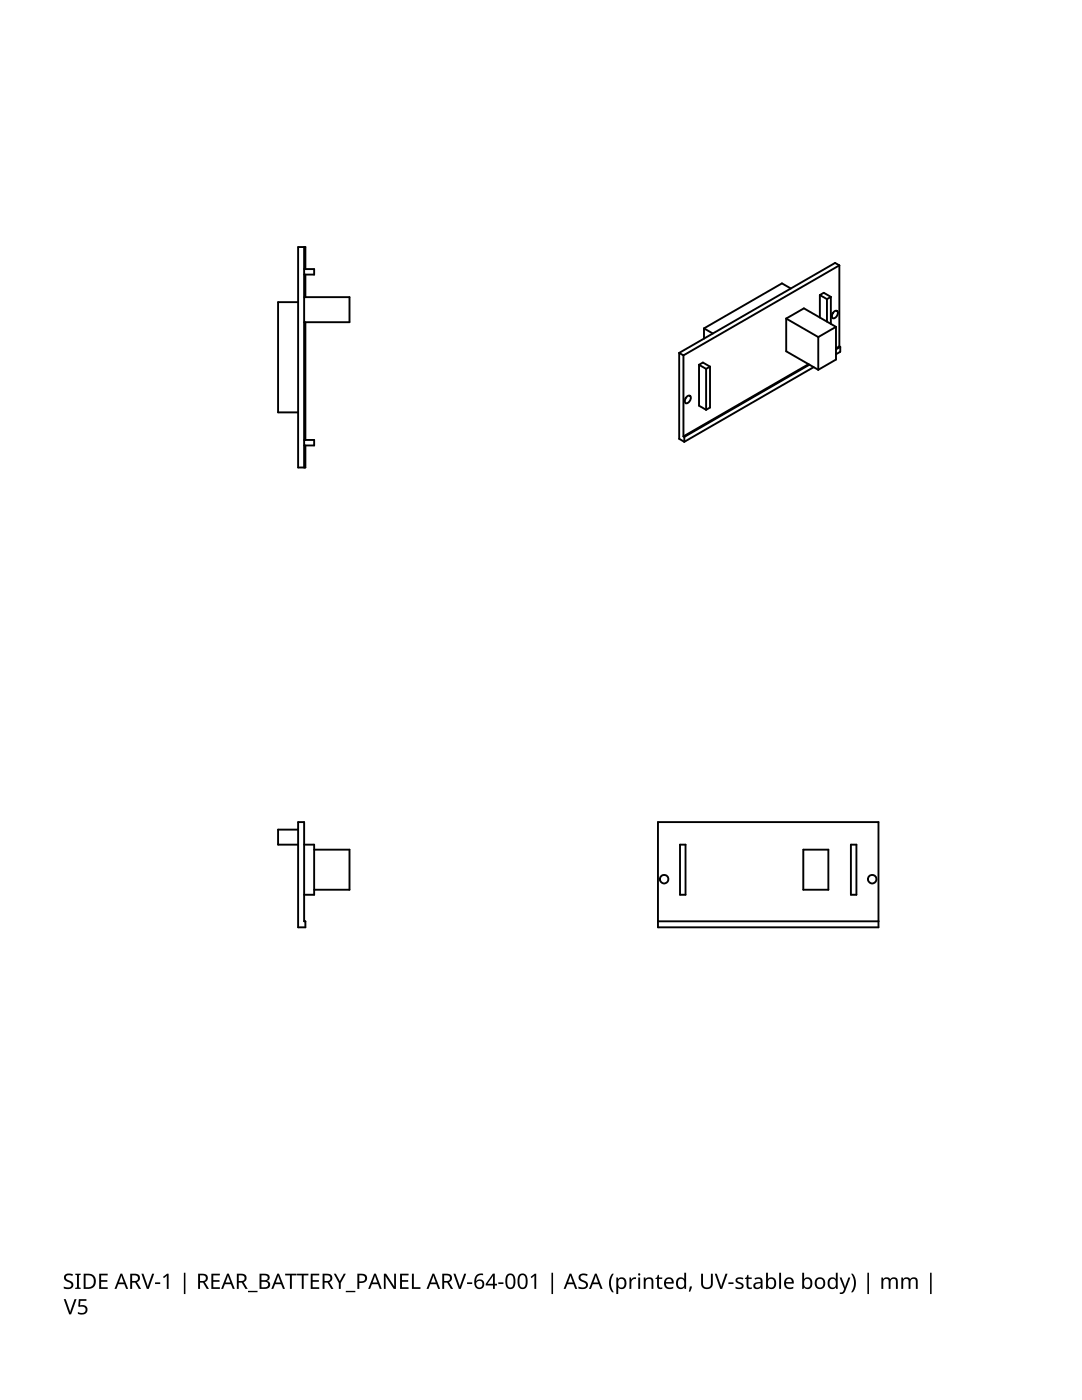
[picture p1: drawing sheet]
<svg xmlns="http://www.w3.org/2000/svg" width="216mm" height="279mm" viewBox="0 0 216 279" stroke-linecap="round" stroke-linejoin="round" font-family="sans-serif">
<g fill="none" stroke="#000" stroke-width=".38">
<path d="M60.7 59.3h9v5h-9M60.7 49.3v44M60.7 53.7h2v1.1h-2M60.9 53.7v-4.4h-1.4v44h1.4v-4.4M60.9 54.8v4.5M157.8 57.6l-1.8-1-15.5 8.9M163.6 58.9l.8-.5 1.4 .8M163.6 58.9v4.5M163.6 58.9l1.4 .8M165 59.7v4.5M165.8 59.2l-.8 .5M165.8 59.2v5.4"/>
<path d="M167.5 53l-31.1 17.9M167.5 53v16.1M167.5 53l-.9-.5-31.1 17.9M59.5 60.3h-4v22h4M60.9 64.3v23.5M135.5 70.4l.9 .5M135.5 70.4v17.2l1 .6M136.4 70.9v16.2M136.8 79.4v.1M137 79.2l.5-.3 .2 .1a1 1 0 0 1-.9 1.5 .92 .92 0 0 1 .2-1.3zM139.5 72.8l1.4 .8M139.5 72.8v8.2l1.4 .8"/>
<path d="M139.5 72.8l.8-.4 1.4 .8M140.5 65.5l1.7 1.1M140.5 65.5v2.1M140.9 73.6v8.2M141.7 73.2v8.1l-.8 .5M141.7 73.2l-.8 .4M156.9 63.6l6.4 3.7M156.9 63.6v6.5l6.4 3.7M156.9 63.6l3.5-2.1 6.4 3.7M161.3 72.7l-24.9 14.4M161.5 72.8l-25 14.4M162.4 73.3l-25.9 14.9"/>
<path d="M163.3 67.3v6.5M166.2 62.5l-.1 .1M166.4 62.3l.4-.3 .2 .1a.95 .95 0 0 1-.8 1.4 .88 .88 0 0 1 .2-1.2zM166.8 65.2l-3.5 2.1M166.8 65.2v6.6l-3.5 2M167.5 69.1l-.7 .4M167.5 69.1l.2 .1M167.7 69.2v1l-.9 .5M167.7 69.2l-.9 .5M60.7 87.8h2v1.1h-2M136.4 87.1l.1 .1M136.5 87.2v1"/>
<path d="M59.5 164.1h1.2v19.8h.2v1.2h-1.4zM59.5 165.6h-4v3h4M60.7 168.6h2v10h-2M62.7 169.6h7v8h-7M131.3 164.1h44v21h-44zM135.7 168.6h1.1v10h-1.1zM160.3 169.6h5v8h-5zM169.8 168.6h1.1v10h-1.1zM175.3 183.9h-44"/>
<circle cx="132.5" cy="175.4" r=".86"/>
<circle cx="174" cy="175.5" r=".85"/>
</g>
<g fill="#000">
<path d="M12.7 259.3h.4l.9 2.6 .9-2.6h.4l-1.1 3h-.4zM12.9 254.5a1.44 1.44 0 0 1 1.7-.2l-.2 .3h-.1a.64 .64 0 0 0-.8-.1 .64 .64 0 0 0-.3 .6l.5 .4a.93 .93 0 0 1 .9 1.1 .93 .93 0 0 1-1.3 .7l-.6-.2v-.3a1.08 1.08 0 0 0 1.5-.2 1.08 1.08 0 0 0-1-.9 .8 .8 0 0 1-.3-1.2zM15 254.2h1.1v.2l-.4 .1v2.4l.4 .1v.2h-1.1v-.2l.4-.1v-2.4l-.4-.1zM19.8 254.2h1.7v.3h-1.3v1h1.2v.3h-1.2v1.1h1.3v.3h-1.7zM28.2 254.2h.4l.9 2.6 .9-2.6h.4l-1.1 3h-.4zM30.9 255.9h1.1v.4h-1.1zM32.5 254.8l.8-.6h.3v3h-.3v-2.6l-.6 .5zM42.2 254.2h1.7v.3h-1.3v1h1.2v.3h-1.2v1.1h1.3v.3h-1.7zM49.5 257.6h1.9v.3h-1.9zM56.9 254.2h2.3v.3h-1v2.7h-.3v-2.7h-1zM59.3 254.2h2.2v.3h-.9v2.7h-.4v-2.7h-.9zM62 254.2h1.7v.3h-1.3v1h1.2v.3h-1.2v1.1h1.3v.3h-1.7z"/>
<path d="M66.6 254.2h.4l.8 1.5 .8-1.5h.4l-1 1.9v1.1h-.4v-1.1zM69 257.6h1.9v.3h-1.9zM76.6 254.2h.4l1.7 2.5-.1-2.5h.4v3h-.4l-1.7-2.5 .1 2.5h-.4zM79.8 254.2h1.7v.3h-1.3v1h1.2v.3h-1.2v1.1h1.3v.3h-1.7zM82.2 254.2h.4v2.7h1.3v.3h-1.7zM90.5 254.2h.4l.9 2.6 .8-2.6h.4l-1.1 3h-.3zM93.2 255.9h1v.4h-1zM99.4 255.9h1.1v.4h-1.1zM105.9 254.8l.8-.6h.3v3h-.4l.1-2.6-.6 .5zM115.6 254.5a1.44 1.44 0 0 1 1.7-.2l-.2 .3h-.2a.65 .65 0 0 0-.7-.1 .65 .65 0 0 0-.4 .6l.3 .3a1.24 1.24 0 0 1 1.2 1.2 1.31 1.31 0 0 1-1.9 .5v-.3a1.08 1.08 0 0 0 1.5-.2 1.08 1.08 0 0 0-1-.9 .8 .8 0 0 1-.3-1.2zM122.1 254.2h.4a3.2 3.2 0 0 0 0 3.7 .85 .85 0 0 1-.8-.8 3.1 3.1 0 0 1 .4-2.9zM125.6 255h.3l.1 .4 .4-.4 .5-.1v.4h-.4a.73 .73 0 0 0-.5 .7v1.2h-.4z"/>
<path d="M128.5 255h.3v.3a.87 .87 0 0 1 1-.3 .87 .87 0 0 1 .6 .7v1.5h-.4v-1.4a.61 .61 0 0 0-.7-.6 .61 .61 0 0 0-.5 .8v1.2h-.3zM131.3 254.4h.2v.6h.6v.2h-.6v1.4l.2 .3h.5v.3a.69 .69 0 0 1-1.1-.6v-1.4h-.3v-.1l.3-.2zM137.7 256.7l.4 .1-.4 1h-.3zM139.9 254.2h.4v2a.79 .79 0 0 0 .8 .7 .79 .79 0 0 0 .8-.7v-2h.3v2a1.17 1.17 0 0 1-1.1 1.1 1.17 1.17 0 0 1-1.2-1.1zM142.6 254.2h.4l.9 2.6 .9-2.6h.4l-1.1 3h-.4zM145.3 255.9h1.1v.4h-1.1zM146.9 255.2a1.34 1.34 0 0 1 1.4-.1l-.1 .3-.5-.2a.37 .37 0 0 0-.6 .2 .37 .37 0 0 0 .4 .5h.2a.69 .69 0 0 1 .7 .8 .69 .69 0 0 1-.9 .6l-.7-.2v-.3l.7 .2 .5-.2v-.3l-.5-.3a.68 .68 0 0 1-.6-1zM149.1 254.4h.2v.6h.7v.2h-.7v1.4l.2 .3h.5v.3a.69 .69 0 0 1-1-.6v-1.4h-.4v-.1l.4-.2zM167.5 255h.4l.7 1.9 .7-1.9h.4l-1 2.5a.87 .87 0 0 1-1.1 .7v-.3l.5-.1 .3-.6zM169.8 254.2a.86 .86 0 0 1 .8 .8l.2 1.1a2.79 2.79 0 0 1-.6 1.8h-.4a3.2 3.2 0 0 0 0-3.7zM175.9 255h.3v.3a.86 .86 0 0 1 1.4 0 .81 .81 0 0 1 1-.4 .81 .81 0 0 1 .5 .8v1.5h-.3v-1.4a.56 .56 0 0 0-.7-.6 .56 .56 0 0 0-.4 .8v1.2h-.4v-1.4a.57 .57 0 0 0-.7-.6 .57 .57 0 0 0-.4 .8v1.2h-.3zM179.8 255h.3l.1 .3a.86 .86 0 0 1 1.4 0 .81 .81 0 0 1 .9-.4 .81 .81 0 0 1 .6 .8v1.5h-.4v-1.4a.56 .56 0 0 0-.6-.6 .56 .56 0 0 0-.4 .8v1.2h-.4v-1.4a.57 .57 0 0 0-.7-.6 .57 .57 0 0 0-.4 .8v1.2h-.4z"/>
<path d="M15.7 259.3h1.5v.3h-1.2v.9a1.02 1.02 0 0 1 1.5 .8 1.02 1.02 0 0 1-1.4 1l-.6-.1v-.4a.88 .88 0 0 0 1 .3 .88 .88 0 0 0 .6-.9 .85 .85 0 0 0-1.3-.4l-.2-.1z"/>
<path d="M16.7 254.2h.9a1.36 1.36 0 0 1 1.5 1.5 1.41 1.41 0 0 1-1.6 1.5h-.8zM17.1 254.5v2.4h.4a1.08 1.08 0 0 0 1.2-1.2 1.03 1.03 0 0 0-1.1-1.2z"/>
<path d="M24 254.2h.4l1.2 3h-.4l-.4-.9h-1.2l-.4 .9h-.3zM24.2 254.6l-.5 1.4h1z"/>
<path d="M26 254.2h.8a.87 .87 0 0 1 1.1 .6 .87 .87 0 0 1-.6 1.1l.9 1.3h-.5l-.7-1.2h-.6v1.2h-.4zM26.4 254.5v1.2h.4a.58 .58 0 0 0 .7-.6 .58 .58 0 0 0-.7-.6z"/>
<path d="M39.5 254.2h.9a.87 .87 0 0 1 1 .6 .87 .87 0 0 1-.5 1.1l.8 1.3h-.4l-.8-1.2h-.6v1.2h-.4zM39.9 254.5v1.2h.5a.58 .58 0 0 0 .7-.6 .58 .58 0 0 0-.8-.6z"/>
<path d="M45.3 254.2h.4l1.1 3h-.4l-.3-.9h-1.2l-.4 .9h-.4zM45.5 254.6l-.5 1.4h1z"/>
<path d="M47.3 254.2h.8a.87 .87 0 0 1 1.1 .6 .87 .87 0 0 1-.6 1.1l.8 1.3h-.4l-.8-1.2h-.6v1.2h-.3zM47.6 254.5v1.2h.5a.58 .58 0 0 0 .7-.6 .58 .58 0 0 0-.7-.6z"/>
<path d="M51.8 254.2h.9a.81 .81 0 0 1 .9 .2 .81 .81 0 0 1 .1 1l-.5 .2a.83 .83 0 0 1 .7 1 .83 .83 0 0 1-1 .6h-1.1zM52.2 255.8v1.1h.6a.57 .57 0 0 0 .7-.6 .57 .57 0 0 0-.7-.5zM52.2 254.5v1h.5a.52 .52 0 0 0 .7-.5 .52 .52 0 0 0-.7-.5z"/>
<path d="M55.3 254.2h.4l1.2 3h-.4l-.4-.9h-1.2l-.4 .9h-.4zM55.5 254.6l-.5 1.4h1z"/>
<path d="M64.4 254.2h.8a.87 .87 0 0 1 1.1 .6 .87 .87 0 0 1-.6 1.1l.8 1.3h-.4l-.7-1.2h-.6v1.2h-.4zM64.8 254.5v1.2h.4a.58 .58 0 0 0 .7-.6 .58 .58 0 0 0-.7-.6z"/>
<path d="M71.3 254.2h.8a.95 .95 0 0 1 1.2 1 .95 .95 0 0 1-1.3 .8h-.3v1.2h-.4zM71.7 254.5v1.2a.82 .82 0 0 0 1.2-.6 .61 .61 0 0 0-.8-.6z"/>
<path d="M74.7 254.2h.3l1.2 3h-.4l-.4-.9h-1.2l-.3 .9h-.4zM74.8 254.6l-.5 1.4h1z"/>
<path d="M86.3 254.2h.3l1.2 3h-.4l-.3-.9h-1.2l-.4 .9h-.4zM86.5 254.6l-.5 1.4h1z"/>
<path d="M88.2 254.2h.9a.87 .87 0 0 1 1.1 .6 .87 .87 0 0 1-.6 1.1l.8 1.3h-.4l-.8-1.2h-.6v1.2h-.4zM88.6 254.5v1.2h.5a.58 .58 0 0 0 .7-.6 .58 .58 0 0 0-.7-.6z"/>
<path d="M95.1 254.5l.4-.3h.5h.4v.3a1.03 1.03 0 0 0-1.4 1.2 .95 .95 0 0 1 1.5 0 .95 .95 0 0 1-.3 1.4 1.08 1.08 0 0 1-1.2 0 1.08 1.08 0 0 1-.4-1.2l.1-.7zM95 256.3a.66 .66 0 0 0 1.3 0 .66 .66 0 0 0-1.3 0z"/>
<path d="M98.3 254.2h.4v2h.5v.3h-.5v.7h-.3v-.7h-1.5v-.3zM98.4 254.6l-1.1 1.6h1.1z"/>
<path d="M101.2 254.4a1.05 1.05 0 0 1 1.3 0 1.05 1.05 0 0 1 .3 1.1l.1 .2a1.18 1.18 0 0 1-1.2 1.6 1.37 1.37 0 0 1-.9-1.8l.2-.7zM101.4 254.6l-.2 .5v1.2a.6 .6 0 0 0 .6 .7 .6 .6 0 0 0 .6-.7 1.66 1.66 0 0 0-.4-1.8z"/>
<path d="M103.7 254.4a1.05 1.05 0 0 1 1.2 0 1.05 1.05 0 0 1 .4 1.1v.2a1.18 1.18 0 0 1-1.1 1.6 1.37 1.37 0 0 1-.9-1.8l.1-.7zM103.9 254.6l-.2 .5v1.2a.6 .6 0 0 0 .6 .7 .6 .6 0 0 0 .6-.7 1.66 1.66 0 0 0-.5-1.8z"/>
<path d="M113.7 254.2h.3l1.2 3h-.4l-.4-.9h-1.2l-.3 .9h-.4zM113.8 254.6l-.5 1.4h1z"/>
<path d="M118.7 254.2h.4l1.1 3h-.4l-.3-.9h-1.2l-.4 .9h-.4zM118.9 254.6l-.5 1.4h1z"/>
<path d="M123 255h.3v.3a.95 .95 0 0 1 1.2-.3 .95 .95 0 0 1 .5 1.1 .97 .97 0 0 1-.5 1.1 .97 .97 0 0 1-1.2-.3l.1 1.4h-.4zM123.5 255.4l-.1 .4a.73 .73 0 0 0 .1 .9 .73 .73 0 0 0 .9 .1 .91 .91 0 0 0 .2-.9 .91 .91 0 0 0-.8-.7z"/>
<path d="M132.8 255.2a.98 .98 0 0 1 1.2-.2 .98 .98 0 0 1 .4 1.2h-1.5a.87 .87 0 0 0 .5 .8 .87 .87 0 0 0 .9-.2v.3a1.24 1.24 0 0 1-1.6-.2 1.24 1.24 0 0 1 .1-1.7zM133.1 255.4l-.2 .5h1.1a.57 .57 0 0 0-.3-.6 .57 .57 0 0 0-.6 .1z"/>
<path d="M135.3 255.1a.95 .95 0 0 1 1.3 .1l-.1-1.2h.4v3.2h-.3l-.1-.3a.95 .95 0 0 1-1.1 .3 .95 .95 0 0 1-.5-1.1v-.5zM135.5 255.3a.91 .91 0 0 0-.3 1 .91 .91 0 0 0 .8 .7 .99 .99 0 0 0 0-1.8z"/>
<path d="M150.6 255.1a.93 .93 0 0 1 .9-.2 .93 .93 0 0 1 .7 .8v1.5h-.3l-.1-.3a.74 .74 0 0 1-1.1 .3 .74 .74 0 0 1 0-1.2l1.1-.1a.53 .53 0 0 0-.2-.6 .53 .53 0 0 0-.6 0l-.3 .1zM150.8 256.3l-.1 .5 .4 .2a.65 .65 0 0 0 .7-.9z"/>
<path d="M152.9 254h.3v1.3l.7-.4a1.21 1.21 0 0 1 1 1.2 1.21 1.21 0 0 1-1 1.2l-.7-.4-.1 .3h-.2zM153.4 255.4l-.2 .5a.72 .72 0 0 0 .2 .8 .72 .72 0 0 0 .9 .1 .92 .92 0 0 0 .2-.9 .92 .92 0 0 0-.8-.7z"/>
<path d="M156.7 255.2a.98 .98 0 0 1 1.2-.2 .98 .98 0 0 1 .5 1.2h-1.6a.87 .87 0 0 0 .6 .8 .87 .87 0 0 0 .9-.2v.3l-.8 .2a1.21 1.21 0 0 1-1-.8 1.21 1.21 0 0 1 .2-1.3zM157 255.4l-.2 .5h1.2a.57 .57 0 0 0-.3-.6 .57 .57 0 0 0-.7 .1z"/>
<path d="M160.1 254h.3v1.3a1 1 0 0 1 1.3-.2 1 1 0 0 1 .4 1.3 .94 .94 0 0 1-.7 .8 .94 .94 0 0 1-1-.3l-.1 .3h-.2zM160.7 255.3l-.2 .6a.72 .72 0 0 0 .1 .8 .72 .72 0 0 0 .9 .1 .92 .92 0 0 0 .2-.9 .92 .92 0 0 0-.8-.7z"/>
<path d="M162.8 255.2a1.14 1.14 0 0 1 1.9 .7 1.14 1.14 0 0 1-1.4 1.3 1.27 1.27 0 0 1-.5-2zM163.2 255.3a.89 .89 0 0 0-.2 1.1 .89 .89 0 0 0 .9 .5 .86 .86 0 0 0 .4-1.1 .86 .86 0 0 0-1.1-.5z"/>
<path d="M165.5 255.1a.95 .95 0 0 1 1.3 .1v-1.2h.4v3.2h-.3l-.1-.3-.3 .3-.4 .1a1.25 1.25 0 0 1-1-.9 1.25 1.25 0 0 1 .4-1.3zM165.8 255.3a1 1 0 0 0 .3 1.7 .95 .95 0 0 0 .7-.8 .95 .95 0 0 0-.4-.9z"/>
<circle cx="127.6" cy="254.3" r=".23"/>
</g>
<path d="M36.8 254v4.3M110.2 254v4.3M173.2 254v4.3M185.7 254v4.3" fill="none" stroke="#000" stroke-width=".31"/>
<path d="M127.5 255v2.2M155.7 254v3.2" fill="none" stroke="#000" stroke-width=".37"/>
</svg>
